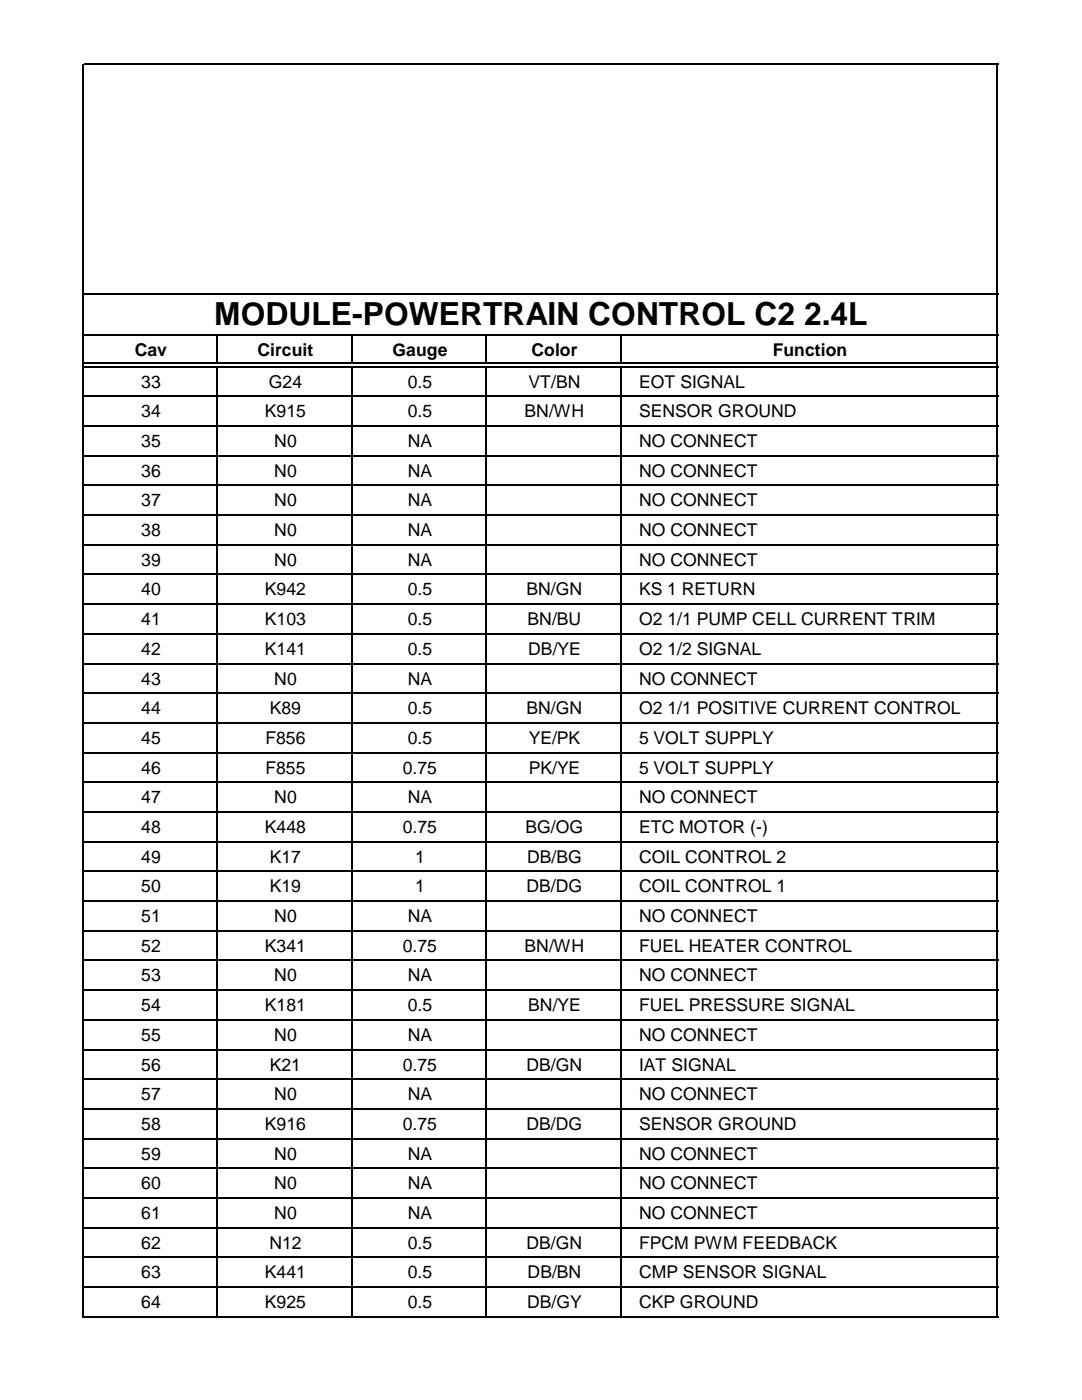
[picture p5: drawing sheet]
<svg xmlns="http://www.w3.org/2000/svg" width="216mm" height="279mm" viewBox="0 0 216 279" stroke-linecap="round" stroke-linejoin="round" font-family="sans-serif">
<defs><g id="words">
<text font-size="6.3" x="42.8" y="64.9">MODULE-POWERTRAIN CONTROL C2 2.4L</text>
<g font-size="3.5">
<text x="26.9" y="71.1">Cav</text>
<text x="51.4" y="71.1">Circuit</text>
<text x="78.3" y="71.1">Gauge</text>
<text x="106" y="71.1">Color</text>
<text x="154.2" y="71.1">Function</text>
<text x="28.2" y="77.3">33</text>
<text x="53.6" y="77.3">G24</text>
<text x="81.4" y="77.3">0.5</text>
<text x="105.5" y="77.3">VT/BN</text>
<text x="127.5" y="77.3">EOT SIGNAL</text>
<text x="28.2" y="83.3">34</text>
<text x="52.9" y="83.3">K915</text>
<text x="81.4" y="83.3">0.5</text>
<text x="104.7" y="83.3">BN/WH</text>
<text x="127.5" y="83.3">SENSOR GROUND</text>
<text x="28.2" y="89.2">35</text>
<text x="54.7" y="89.2">N0</text>
<text x="81.4" y="89.2">NA</text>
<text x="127.5" y="89.2">NO CONNECT</text>
<text x="28.2" y="95.1">36</text>
<text x="54.7" y="95.1">N0</text>
<text x="81.4" y="95.1">NA</text>
<text x="127.5" y="95.1">NO CONNECT</text>
<text x="28.2" y="101">37</text>
<text x="54.7" y="101">N0</text>
<text x="81.4" y="101">NA</text>
<text x="127.5" y="101">NO CONNECT</text>
<text x="28.2" y="107">38</text>
<text x="54.7" y="107">N0</text>
<text x="81.4" y="107">NA</text>
<text x="127.5" y="107">NO CONNECT</text>
<text x="28.2" y="112.9">39</text>
<text x="54.7" y="112.9">N0</text>
<text x="81.4" y="112.9">NA</text>
<text x="127.5" y="112.9">NO CONNECT</text>
<text x="28.2" y="118.8">40</text>
<text x="52.9" y="118.8">K942</text>
<text x="81.4" y="118.8">0.5</text>
<text x="105.1" y="118.8">BN/GN</text>
<text x="127.5" y="118.8">KS 1 RETURN</text>
<text x="28.2" y="124.8">41</text>
<text x="52.9" y="124.8">K103</text>
<text x="81.4" y="124.8">0.5</text>
<text x="105.3" y="124.8">BN/BU</text>
<text x="127.5" y="124.8">O2 1/1 PUMP CELL CURRENT TRIM</text>
<text x="28.2" y="130.7">42</text>
<text x="52.9" y="130.7">K141</text>
<text x="81.4" y="130.7">0.5</text>
<text x="105.4" y="130.7">DB/YE</text>
<text x="127.5" y="130.7">O2 1/2 SIGNAL</text>
<text x="28.2" y="136.6">43</text>
<text x="54.7" y="136.6">N0</text>
<text x="81.4" y="136.6">NA</text>
<text x="127.5" y="136.6">NO CONNECT</text>
<text x="28.2" y="142.5">44</text>
<text x="53.8" y="142.5">K89</text>
<text x="81.4" y="142.5">0.5</text>
<text x="105.1" y="142.5">BN/GN</text>
<text x="127.5" y="142.5">O2 1/1 POSITIVE CURRENT CONTROL</text>
<text x="28.2" y="148.5">45</text>
<text x="53" y="148.5">F856</text>
<text x="81.4" y="148.5">0.5</text>
<text x="105.5" y="148.5">YE/PK</text>
<text x="127.5" y="148.5">5 VOLT SUPPLY</text>
<text x="28.2" y="154.4">46</text>
<text x="53" y="154.4">F855</text>
<text x="80.4" y="154.4">0.75</text>
<text x="105.5" y="154.4">PK/YE</text>
<text x="127.5" y="154.4">5 VOLT SUPPLY</text>
<text x="28.2" y="160.3">47</text>
<text x="54.7" y="160.3">N0</text>
<text x="81.4" y="160.3">NA</text>
<text x="127.5" y="160.3">NO CONNECT</text>
<text x="28.2" y="166.2">48</text>
<text x="52.9" y="166.2">K448</text>
<text x="80.4" y="166.2">0.75</text>
<text x="104.9" y="166.2">BG/OG</text>
<text x="127.5" y="166.2">ETC MOTOR (-)</text>
<text x="28.2" y="172.2">49</text>
<text x="53.8" y="172.2">K17</text>
<text x="82.8" y="172.2">1</text>
<text x="105.2" y="172.2">DB/BG</text>
<text x="127.5" y="172.2">COIL CONTROL 2</text>
<text x="28.2" y="178.1">50</text>
<text x="53.8" y="178.1">K19</text>
<text x="82.8" y="178.1">1</text>
<text x="105.1" y="178.1">DB/DG</text>
<text x="127.5" y="178.1">COIL CONTROL 1</text>
<text x="28.2" y="184">51</text>
<text x="54.7" y="184">N0</text>
<text x="81.4" y="184">NA</text>
<text x="127.5" y="184">NO CONNECT</text>
<text x="28.2" y="189.9">52</text>
<text x="52.9" y="189.9">K341</text>
<text x="80.4" y="189.9">0.75</text>
<text x="104.7" y="189.9">BN/WH</text>
<text x="127.5" y="189.9">FUEL HEATER CONTROL</text>
<text x="28.2" y="195.9">53</text>
<text x="54.7" y="195.9">N0</text>
<text x="81.4" y="195.9">NA</text>
<text x="127.5" y="195.9">NO CONNECT</text>
<text x="28.2" y="201.8">54</text>
<text x="52.9" y="201.8">K181</text>
<text x="81.4" y="201.8">0.5</text>
<text x="105.4" y="201.8">BN/YE</text>
<text x="127.5" y="201.8">FUEL PRESSURE SIGNAL</text>
<text x="28.2" y="207.7">55</text>
<text x="54.7" y="207.7">N0</text>
<text x="81.4" y="207.7">NA</text>
<text x="127.5" y="207.7">NO CONNECT</text>
<text x="28.2" y="213.7">56</text>
<text x="53.8" y="213.7">K21</text>
<text x="80.4" y="213.7">0.75</text>
<text x="105.1" y="213.7">DB/GN</text>
<text x="127.5" y="213.7">IAT SIGNAL</text>
<text x="28.2" y="219.6">57</text>
<text x="54.7" y="219.6">N0</text>
<text x="81.4" y="219.6">NA</text>
<text x="127.5" y="219.6">NO CONNECT</text>
<text x="28.2" y="225.5">58</text>
<text x="52.9" y="225.5">K916</text>
<text x="80.4" y="225.5">0.75</text>
<text x="105.1" y="225.5">DB/DG</text>
<text x="127.5" y="225.5">SENSOR GROUND</text>
<text x="28.2" y="231.4">59</text>
<text x="54.7" y="231.4">N0</text>
<text x="81.4" y="231.4">NA</text>
<text x="127.5" y="231.4">NO CONNECT</text>
<text x="28.2" y="237.4">60</text>
<text x="54.7" y="237.4">N0</text>
<text x="81.4" y="237.4">NA</text>
<text x="127.5" y="237.4">NO CONNECT</text>
<text x="28.2" y="243.3">61</text>
<text x="54.7" y="243.3">N0</text>
<text x="81.4" y="243.3">NA</text>
<text x="127.5" y="243.3">NO CONNECT</text>
<text x="28.2" y="249.2">62</text>
<text x="53.8" y="249.2">N12</text>
<text x="81.4" y="249.2">0.5</text>
<text x="105.1" y="249.2">DB/GN</text>
<text x="127.5" y="249.2">FPCM PWM FEEDBACK</text>
<text x="28.2" y="255.1">63</text>
<text x="52.9" y="255.1">K441</text>
<text x="81.4" y="255.1">0.5</text>
<text x="105.3" y="255.1">DB/BN</text>
<text x="127.5" y="255.1">CMP SENSOR SIGNAL</text>
<text x="28.2" y="261.1">64</text>
<text x="52.9" y="261.1">K925</text>
<text x="81.4" y="261.1">0.5</text>
<text x="105.2" y="261.1">DB/GY</text>
<text x="127.5" y="261.1">CKP GROUND</text>
</g>
</g></defs>
<g fill="none" stroke="#000" stroke-width=".34">
<path d="M16.6 12.7v250.3M16.7 12.9h182.5M199 13v250M16.7 58.6h182.5M16.7 66.9h182.5M16.7 72.5h182.1M16.7 73.2h182.5M16.7 79.1h182.5M43.4 67.1v5.2M43.4 73.3v189.7M70.2 67.1v5.2M70.2 73.3v189.7"/>
<path d="M97.1 67.1v5.2M97.1 73.3v189.7M123.9 67.1v5.2M123.9 73.3v189.7M16.7 85h182.5M16.7 90.9h182.5M16.7 96.9h182.5M16.7 102.8h182.5M16.7 108.7h182.5M16.7 114.6h182.5M16.7 120.6h182.5M16.7 126.5h182.5"/>
<path d="M16.7 132.4h182.5M16.7 138.3h182.5M16.7 144.3h182.5M16.7 150.2h182.5M16.7 156.1h182.5M16.7 162.1h182.5M16.7 168h182.5M16.7 173.9h182.5M16.7 179.8h182.5M16.7 185.8h182.5M16.7 191.7h182.5M16.7 197.6h182.5"/>
<path d="M16.7 203.5h182.5M16.7 209.5h182.5M16.7 215.4h182.5M16.7 221.3h182.5M16.7 227.2h182.5M16.7 233.2h182.5M16.7 239.1h182.5M16.7 245h182.5M16.7 251h182.5M16.7 256.9h182.5M16.7 262.8h182.5"/>
</g>
<use href="#words"/>
</svg>
